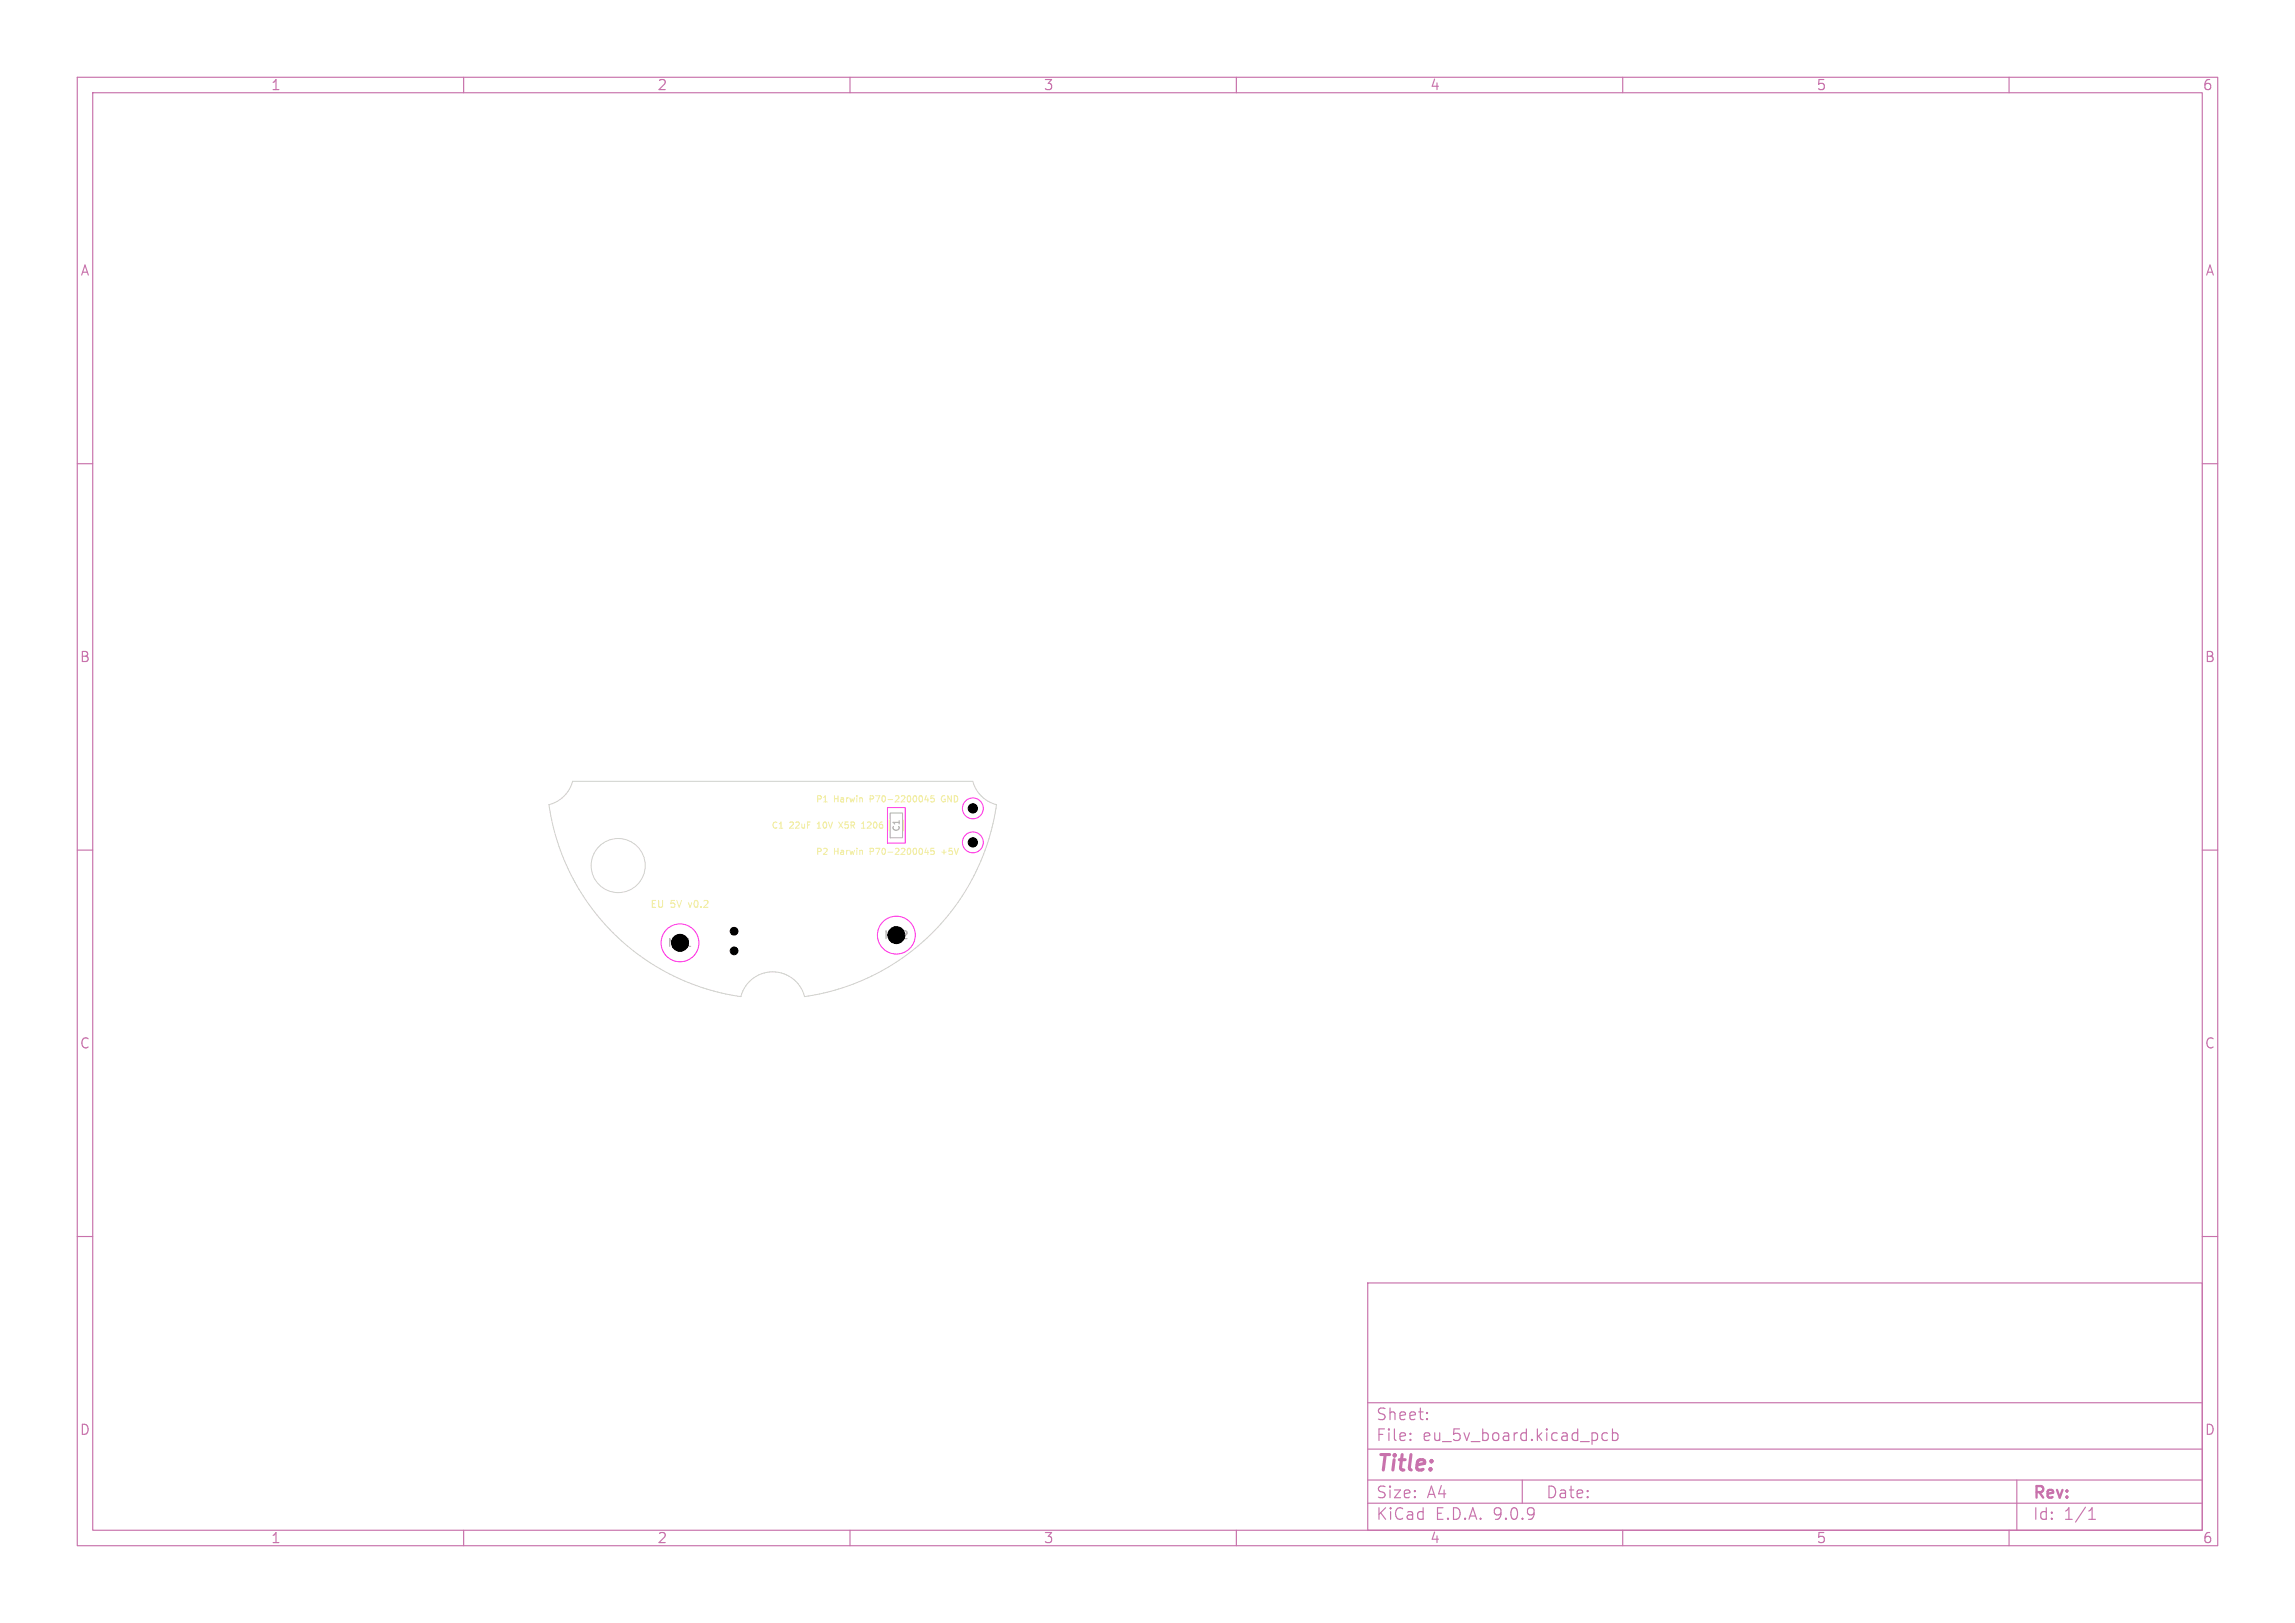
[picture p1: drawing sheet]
<svg xmlns="http://www.w3.org/2000/svg" width="297mm" height="210mm" viewBox="0 0 297 210" stroke-linecap="round" stroke-linejoin="round" font-family="sans-serif">
<defs><g id="words">
<text font-size="2.8" fill="#c872ab" x="178" y="190.9">Title:</text>
<g font-size="2.1" fill="#c872ab">
<text x="178" y="184">Sheet:</text>
<text x="178" y="186.7">File:</text>
<text x="184.1" y="186.7">eu_5v_board.kicad_pcb</text>
<text x="178" y="196.9">KiCad</text>
<text x="178" y="194.1">Size:</text>
<text x="184.7" y="194.1">A4</text>
<text x="185.7" y="196.9">E.D.A.</text>
<text x="193.3" y="196.9">9.0.9</text>
<text x="200" y="194.1">Date:</text>
<text x="263" y="194.3">Rev:</text>
<text x="263" y="196.9">Id:</text>
<text x="267.1" y="196.9">1/1</text>
</g>
<g font-size="1.8" fill="#c872ab">
<text x="35" y="11.9">1</text>
<text x="85" y="11.9">2</text>
<text x="135" y="11.9">3</text>
<text x="185" y="11.9">4</text>
<text x="235" y="11.9">5</text>
<text x="285" y="11.9">6</text>
<text x="10.3" y="35.9">A</text>
<text x="285.4" y="35.9">A</text>
<text x="10.3" y="85.9">B</text>
<text x="285.3" y="85.9">B</text>
<text x="10.3" y="135.9">C</text>
<text x="285.3" y="135.9">C</text>
<text x="10.3" y="185.9">D</text>
<text x="285.3" y="185.9">D</text>
<text x="35" y="199.9">1</text>
<text x="85" y="199.9">2</text>
<text x="135" y="199.9">3</text>
<text x="185" y="199.9">4</text>
<text x="235" y="199.9">5</text>
<text x="285" y="199.9">6</text>
</g>
<g font-size="1.4" fill="#afafaf">
<text x="86.3" y="122.7">MH1</text>
<text x="114.3" y="121.7">MH2</text>
</g>
<g font-size="1.3" fill="#f2eda1">
<text x="84.1" y="117.7">EU</text>
<text x="86.8" y="117.7">5V</text>
<text x="89.3" y="117.7">v0.2</text>
</g>
<g font-size="1.1" fill="#f2eda1">
<text x="99.8" y="107.4">C1</text>
<text x="102.2" y="107.4">22uF</text>
<text x="105.5" y="104">P1</text>
<text x="105.9" y="107.4">10V</text>
<text x="107.9" y="104">Harwin</text>
<text x="108.9" y="107.4">X5R</text>
<text x="112.1" y="107.4">1206</text>
<text x="112.7" y="104">P70-2200045</text>
<text x="116.6" y="107.7" transform="rotate(-90 116.6 107.7)">C1</text>
<text x="122.2" y="104">GND</text>
<text x="105.5" y="110.8">P2</text>
<text x="107.9" y="110.8">Harwin</text>
<text x="112.7" y="110.8">P70-2200045</text>
<text x="122.2" y="110.8">+5V</text>
</g>
</g></defs>
<g fill="none" stroke="#c872ab" stroke-width=".15">
<path d="M10 10h277v190h-277zM12 12h273v186h-273zM60 10v2M110 10v2M160 10v2M210 10v2M260 10v2M10 60h2M285 60h2M10 110h2M285 110h2M10 160h2"/>
<path d="M177 166h108v32h-108zM285 160h2M60 198v2M110 198v2M160 198v2M177 194.5h108M177 191.5h108M177 187.5h108M177 181.5h108M182.5 186.3h.1l-.1 .1M182.5 186.3v.1M182.5 185.5v.1"/>
<path d="M182.5 185.5h.1l-.1 .1M184.7 183.6v.1M184.7 183.6h-.1l.1 .1M184.7 182.8v.1M184.7 182.8h-.1l.1 .1M197 191.5v3M208 185.5l-.4-.1-.3 .3v.4l.2 .2 .1 .1 .4-.1M208.7 185.5l.4-.1 .3 .3v.4l-.2 .2-.1 .1-.4-.1M208.7 184.9v1.5M210 198v2M260 198v2M261 191.5v6.5"/>
<path d="M270.3 196.6h.9M270.3 195.5l.4-.4v1.5"/>
</g>
<path d="M115.2 105.2h1.6v3.2h-1.6z" fill="none" stroke="#afafaf" stroke-width=".13"/>
<path d="M108.5 106.4l.6 .8M109.1 106.4l-.6 .8M111.5 107.2h.5M111.5 106.6l.2-.2v.8M115.1 106.1v1.4M119.9 102.9l-.2 .6h.5M119.9 109.7l-.2 .6h.5M120.1 103.2v.6M120.1 110v.6M120.9 103h-.4v.3h.3l.1 .4-.1 .1-.3-.1M120.9 109.8h-.4v.3h.3l.1 .4-.1 .1-.3-.1M121.9 103.2v.4" fill="none" stroke="#f2eda1" stroke-width=".13"/>
<g fill="none" stroke="#ff26e2" stroke-width=".13">
<path d="M114.8 104.5h2.3v4.6h-2.3z"/>
<circle cx="125.9" cy="104.6" r="1.35"/>
<circle cx="125.9" cy="109" r="1.35"/>
<circle cx="88" cy="122" r="2.45"/>
<circle cx="116" cy="121" r="2.45"/>
</g>
<g fill="none" stroke="#d0d2cd" stroke-width=".13">
<path d="M71 104.1a4.2 4.2 0 0 0 3.1-3h51.8a4.2 4.2 0 0 0 3.1 3 29.1 29.1 0 0 1-24.9 24.8 4.2 4.2 0 0 0-4.1-3.1 4.2 4.2 0 0 0-4.1 3.2 29.2 29.2 0 0 1-24.9-24.9z"/>
<circle cx="80" cy="112" r="3.5"/>
</g>
<g fill="#000" stroke="#000" stroke-width=".13">
<circle cx="125.9" cy="104.6" r=".6"/>
<circle cx="125.9" cy="109" r=".6"/>
<circle cx="88" cy="122" r="1.1"/>
<circle cx="95" cy="120.5" r=".5"/>
<circle cx="95" cy="123" r=".5"/>
<circle cx="116" cy="121" r="1.1"/>
</g>
<use href="#words"/>
</svg>
